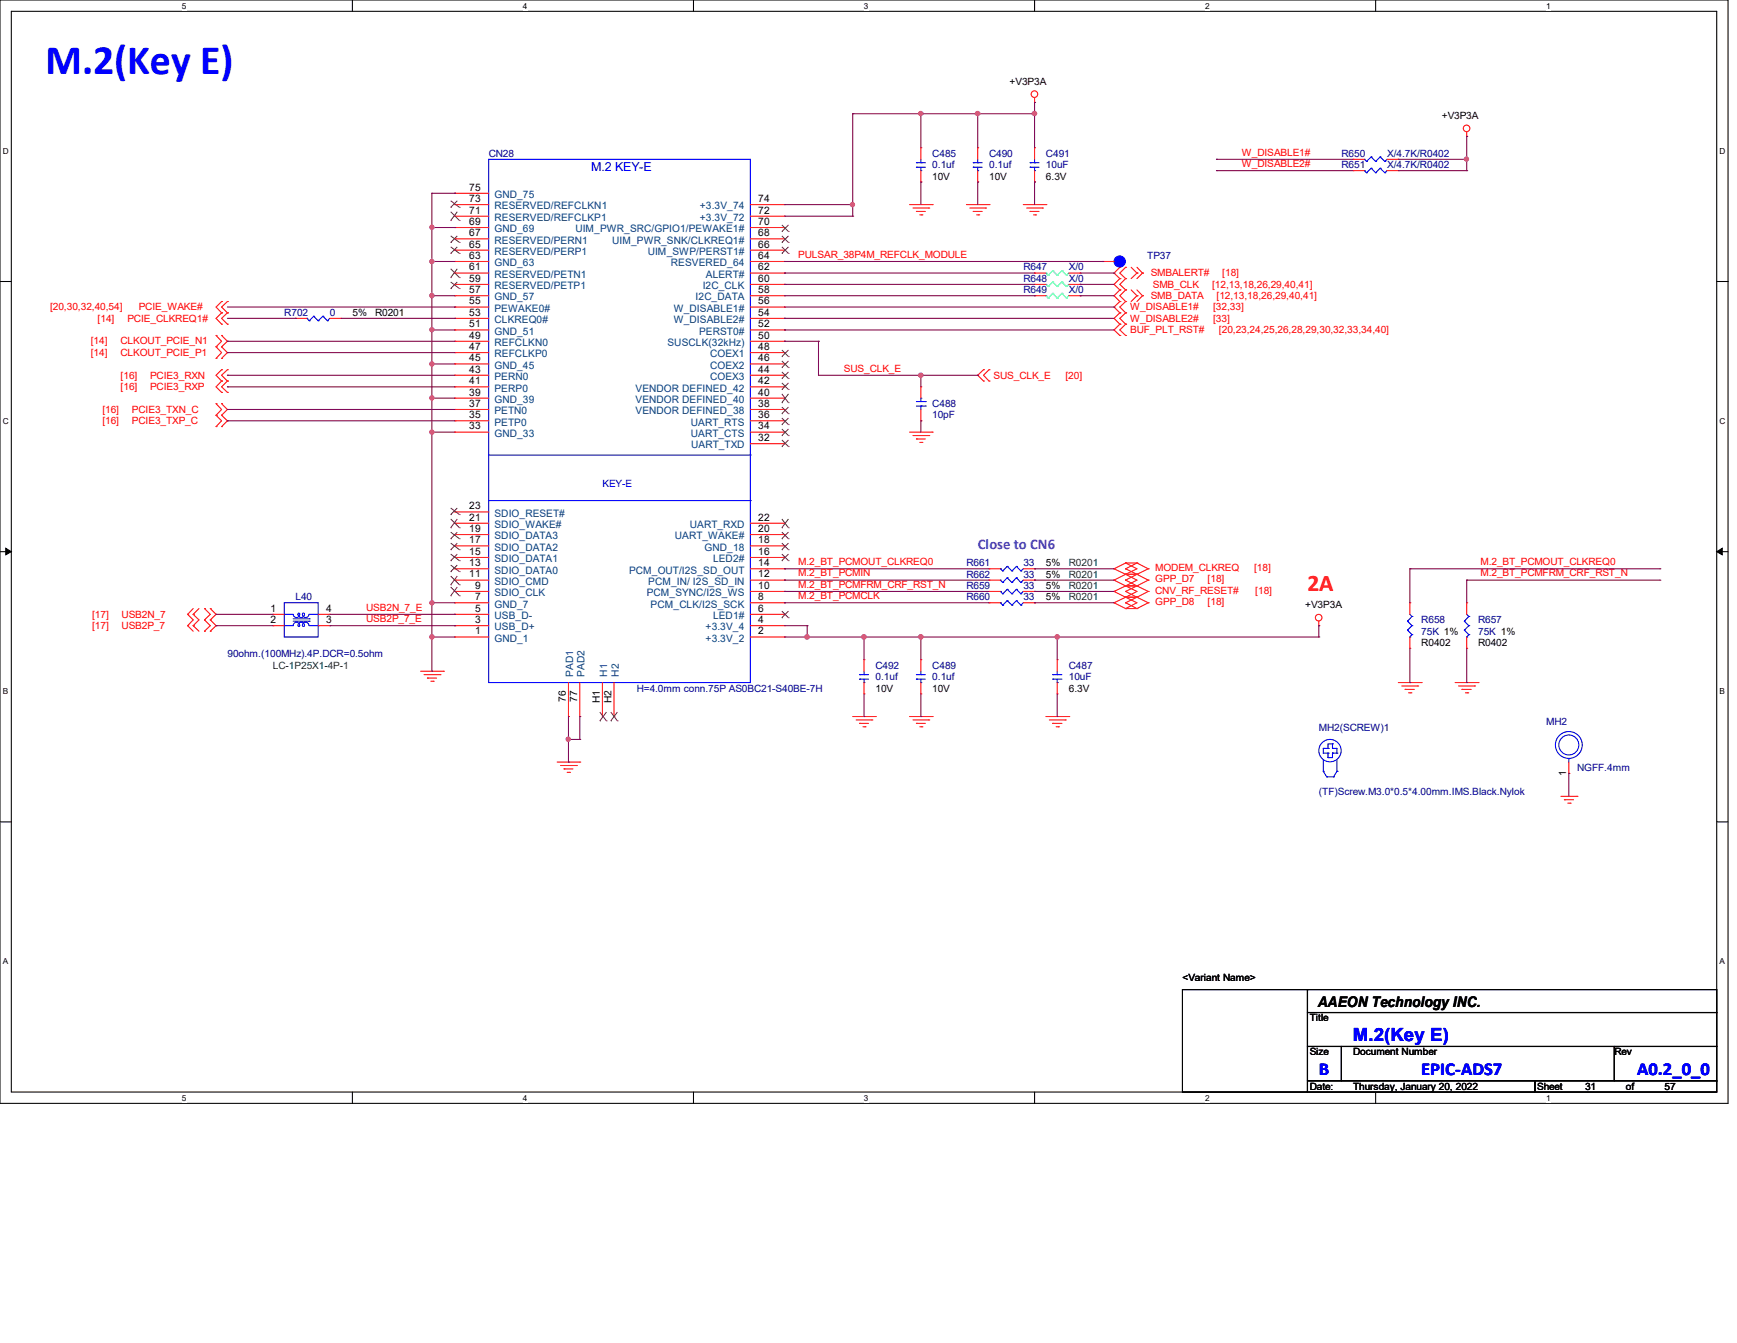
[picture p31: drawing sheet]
<svg xmlns="http://www.w3.org/2000/svg" width="279mm" height="216mm" viewBox="0 0 279 216" stroke-linecap="round" stroke-linejoin="round" font-family="sans-serif">
<defs><g id="words">
<text font-size="6.7" fill="#00f" x="7.3" y="11.9">M.2(Key E)</text>
<text font-size="3.8" fill="#f00" x="210.3" y="95.1">2A</text>
<g font-size="2.9" fill="#00f">
<text x="217.6" y="167.3">M.2(Key E)</text>
<text x="212.1" y="172.8">B</text>
<text x="228.6" y="172.8">EPIC-ADS7</text>
<text x="263.3" y="172.8">A0.2_0_0</text>
</g>
<text font-size="2.4" fill="#8000ff" x="157.3" y="88.2">Close to CN6</text>
<text font-size="2.4" x="211.9" y="161.8">AAEON Technology INC.</text>
<text font-size="2" fill="#00f" x="95.1" y="27.4">M.2 KEY-E</text>
<g font-size="1.7">
<text x="75.5" y="34.3">71</text>
<text x="75.5" y="32.5">73</text>
<text x="75.5" y="30.6">75</text>
<text x="122" y="34.3">72</text>
<text x="122" y="32.5">74</text>
<text x="75.5" y="38">67</text>
<text x="75.5" y="36.2">69</text>
<text x="75.5" y="41.6">63</text>
<text x="75.5" y="39.8">65</text>
<text x="122" y="38">68</text>
<text x="122" y="36.2">70</text>
<text x="122" y="41.6">64</text>
<text x="122" y="39.8">66</text>
<text x="75.5" y="47.1">57</text>
<text x="75.5" y="45.3">59</text>
<text x="75.5" y="43.5">61</text>
<text x="122" y="47.1">58</text>
<text x="122" y="45.3">60</text>
<text x="122" y="43.5">62</text>
<text x="75.5" y="52.6">51</text>
<text x="75.5" y="50.8">53</text>
<text x="75.5" y="48.9">55</text>
<text x="122" y="52.6">52</text>
<text x="122" y="50.8">54</text>
<text x="122" y="48.9">56</text>
<text x="75.5" y="59.9">43</text>
<text x="75.5" y="58.1">45</text>
<text x="75.5" y="56.3">47</text>
<text x="75.5" y="54.4">49</text>
<text x="122" y="59.9">44</text>
<text x="122" y="58.1">46</text>
<text x="122" y="56.3">48</text>
<text x="122" y="54.4">50</text>
<text x="75.5" y="65.4">37</text>
<text x="75.5" y="63.6">39</text>
<text x="75.5" y="61.8">41</text>
<text x="122" y="65.4">38</text>
<text x="122" y="63.6">40</text>
<text x="122" y="61.8">42</text>
<text x="75.5" y="69">33</text>
<text x="75.5" y="67.2">35</text>
<text x="122" y="70.9">32</text>
<text x="122" y="69">34</text>
<text x="122" y="67.2">36</text>
<text x="75.5" y="83.7">21</text>
<text x="75.5" y="81.9">23</text>
<text x="122" y="83.7">22</text>
<text x="75.5" y="87.3">17</text>
<text x="75.5" y="89.2">15</text>
<text x="75.5" y="85.5">19</text>
<text x="122" y="85.5">20</text>
<text x="122" y="89.2">16</text>
<text x="122" y="87.3">18</text>
<text x="75.5" y="92.8">11</text>
<text x="75.5" y="91">13</text>
<text x="76.4" y="94.7">9</text>
<text x="122" y="94.7">10</text>
<text x="122" y="92.8">12</text>
<text x="122" y="91">14</text>
<text x="43.5" y="100.2">2</text>
<text x="43.5" y="98.3">1</text>
<text x="52.5" y="98.3">4</text>
<text x="52.5" y="100.2">3</text>
<text x="76.4" y="102">1</text>
<text x="76.4" y="100.2">3</text>
<text x="76.4" y="98.3">5</text>
<text x="76.4" y="96.5">7</text>
<text x="122" y="102">2</text>
<text x="122" y="100.2">4</text>
<text x="122" y="98.3">6</text>
<text x="122" y="96.5">8</text>
</g>
<g font-size="1.7" fill="#004080">
<text x="79.6" y="35.5">RESERVED/REFCLKP1</text>
<text x="79.6" y="33.7">RESERVED/REFCLKN1</text>
<text x="79.6" y="31.8">GND_75</text>
<text x="112.6" y="35.5">+3.3V_72</text>
<text x="112.6" y="33.7">+3.3V_74</text>
<text x="79.6" y="39.2">RESERVED/PERN1</text>
<text x="79.6" y="37.3">GND_69</text>
<text x="79.6" y="41">RESERVED/PERP1</text>
<text x="92.5" y="37.3">UIM_PWR_SRC/GPIO1/PEWAKE1#</text>
<text x="98.5" y="39.2">UIM_PWR_SNK/CLKREQ1#</text>
<text x="104.2" y="41">UIM_SWP/PERST1#</text>
<text x="79.6" y="46.5">RESERVED/PETP1</text>
<text x="79.6" y="44.7">RESERVED/PETN1</text>
<text x="79.6" y="42.8">GND_63</text>
<text x="107.9" y="42.8">RESVERED_64</text>
<text x="113" y="46.5">I2C_CLK</text>
<text x="113.5" y="44.7">ALERT#</text>
<text x="79.6" y="53.8">GND_51</text>
<text x="79.6" y="51.9">CLKREQ0#</text>
<text x="79.6" y="50.1">PEWAKE0#</text>
<text x="79.6" y="48.3">GND_57</text>
<text x="108.4" y="51.9">W_DISABLE2#</text>
<text x="108.4" y="50.1">W_DISABLE1#</text>
<text x="111.9" y="48.3">I2C_DATA</text>
<text x="112.4" y="53.8">PERST0#</text>
<text x="79.6" y="59.3">GND_45</text>
<text x="79.6" y="57.4">REFCLKP0</text>
<text x="79.6" y="55.6">REFCLKN0</text>
<text x="107.4" y="55.6">SUSCLK(32kHz)</text>
<text x="114.2" y="59.3">COEX2</text>
<text x="114.2" y="57.4">COEX1</text>
<text x="79.6" y="64.8">GND_39</text>
<text x="79.6" y="62.9">PERP0</text>
<text x="79.6" y="61.1">PERN0</text>
<text x="102.2" y="64.8">VENDOR DEFINED_40</text>
<text x="102.2" y="62.9">VENDOR DEFINED_42</text>
<text x="114.2" y="61.1">COEX3</text>
<text x="79.6" y="70.2">GND_33</text>
<text x="79.6" y="68.4">PETP0</text>
<text x="79.6" y="66.6">PETN0</text>
<text x="102.2" y="66.6">VENDOR DEFINED_38</text>
<text x="111.1" y="70.2">UART_CTS</text>
<text x="111.1" y="68.4">UART_RTS</text>
<text x="111.2" y="72.1">UART_TXD</text>
<text x="79.6" y="83.1">SDIO_RESET#</text>
<text x="79.6" y="84.9">SDIO_WAKE#</text>
<text x="79.6" y="88.5">SDIO_DATA2</text>
<text x="79.6" y="86.7">SDIO_DATA3</text>
<text x="108.6" y="86.7">UART_WAKE#</text>
<text x="111" y="84.9">UART_RXD</text>
<text x="113.3" y="88.5">GND_18</text>
<text x="79.6" y="95.8">SDIO_CLK</text>
<text x="79.6" y="94">SDIO_CMD</text>
<text x="79.6" y="92.2">SDIO_DATA0</text>
<text x="79.6" y="90.4">SDIO_DATA1</text>
<text x="101.2" y="92.2">PCM_OUT/I2S_SD_OUT</text>
<text x="104" y="95.8">PCM_SYNC/I2S_WS</text>
<text x="104.3" y="94">PCM_IN/ I2S_SD_IN</text>
<text x="114.7" y="90.4">LED2#</text>
<text x="79.6" y="101.3">USB_D+</text>
<text x="79.6" y="99.5">USB_D-</text>
<text x="79.6" y="97.7">GND_7</text>
<text x="104.7" y="97.7">PCM_CLK/I2S_SCK</text>
<text x="113.5" y="101.3">+3.3V_4</text>
<text x="114.7" y="99.5">LED1#</text>
<text x="79.6" y="103.2">GND_1</text>
<text x="113.5" y="103.2">+3.3V_2</text>
</g>
<g font-size="1.6">
<text x="162.4" y="13.7">+V3P3A</text>
<text x="231.9" y="19.2">+V3P3A</text>
<text x="150" y="28.9">10V</text>
<text x="159.1" y="28.9">10V</text>
<text x="168.2" y="28.9">6.3V</text>
<text x="56.7" y="50.8">5%</text>
<text x="60.3" y="50.8">R0201</text>
<text x="168.2" y="94.7">5%</text>
<text x="168.2" y="91.1">5%</text>
<text x="168.2" y="92.9">5%</text>
<text x="168.2" y="96.5">5%</text>
<text x="209.9" y="97.8">+V3P3A</text>
<text x="228.6" y="103.8">R0402</text>
<text x="237.8" y="103.8">R0402</text>
<text x="91" y="112.8" transform="rotate(-90 91 112.8)">76</text>
<text x="92.8" y="112.8" transform="rotate(-90 92.8 112.8)">77</text>
<text x="96.5" y="113.1" transform="rotate(-90 96.5 113.1)">H1</text>
<text x="98.3" y="113.1" transform="rotate(-90 98.3 113.1)">H2</text>
<text x="140.8" y="111.2">10V</text>
<text x="150" y="111.2">10V</text>
<text x="171.9" y="111.2">6.3V</text>
<text x="251.9" y="124.7" transform="rotate(-90 251.9 124.7)">1</text>
<text x="190.2" y="157.8">&lt;Variant Name&gt;</text>
<text x="210.7" y="164.2">Title</text>
<text x="210.7" y="169.7">Size</text>
<text x="217.7" y="169.7">Document Number</text>
<text x="259.7" y="169.7">Rev</text>
<text x="210.7" y="175.2">Date:</text>
<text x="217.7" y="175.2">Thursday, January 20, 2022</text>
<text x="247.2" y="175.2">Sheet</text>
<text x="255" y="175.2">31</text>
<text x="261.5" y="175.2">of</text>
<text x="267.7" y="175.2">57</text>
</g>
<g font-size="1.6" fill="#000080">
<text x="78.6" y="25.2">CN28</text>
<text x="150" y="25.2">C485</text>
<text x="150" y="27.1">0.1uf</text>
<text x="159.1" y="25.2">C490</text>
<text x="159.1" y="27.1">0.1uf</text>
<text x="168.2" y="25.2">C491</text>
<text x="168.2" y="27.1">10uF</text>
<text x="215.8" y="25.2">R650</text>
<text x="215.8" y="27.1">R651</text>
<text x="223.1" y="25.2">X/4.7K/R0402</text>
<text x="223.1" y="27.1">X/4.7K/R0402</text>
<text x="184.5" y="41.7">TP37</text>
<text x="164.6" y="45.3">R648</text>
<text x="164.6" y="47.2">R649</text>
<text x="164.6" y="43.5">R647</text>
<text x="171.9" y="45.3">X/0</text>
<text x="171.9" y="47.2">X/0</text>
<text x="171.9" y="43.5">X/0</text>
<text x="45.7" y="50.8">R702</text>
<text x="53" y="50.8">0</text>
<text x="150" y="65.4">C488</text>
<text x="150" y="67.3">10pF</text>
<text x="155.5" y="94.7">R659</text>
<text x="155.5" y="91.1">R661</text>
<text x="155.5" y="92.9">R662</text>
<text x="164.6" y="94.7">33</text>
<text x="164.6" y="91.1">33</text>
<text x="164.6" y="92.9">33</text>
<text x="47.5" y="96.5">L40</text>
<text x="155.5" y="96.5">R660</text>
<text x="164.6" y="96.5">33</text>
<text x="228.6" y="100.2">R658</text>
<text x="237.8" y="100.2">R657</text>
<text x="36.6" y="105.7">90ohm.(100MHz).4P.DCR=0.5ohm</text>
<text x="140.8" y="107.5">C492</text>
<text x="150" y="107.5">C489</text>
<text x="171.9" y="107.5">C487</text>
<text x="228.6" y="102">75K 1%</text>
<text x="237.8" y="102">75K 1%</text>
<text x="102.4" y="111.2">H=4.0mm conn.75P AS0BC21-S40BE-7H</text>
<text x="140.8" y="109.3">0.1uf</text>
<text x="150" y="109.3">0.1uf</text>
<text x="171.9" y="109.3">10uF</text>
<text x="212.2" y="117.6">MH2(SCREW)1</text>
<text x="248.7" y="116.6">MH2</text>
<text x="253.7" y="124">NGFF.4mm</text>
<text x="212.2" y="127.8">(TF)Screw.M3.0*0.5*4.00mm.IMS.Black.Nylok</text>
</g>
<g font-size="1.6" fill="#f00">
<text x="199.7" y="25">W_DISABLE1#</text>
<text x="199.7" y="26.8">W_DISABLE2#</text>
<text x="128.4" y="41.4">PULSAR_38P4M_REFCLK_MODULE</text>
<text x="185.1" y="44.4">SMBALERT#</text>
<text x="185.4" y="46.2">SMB_CLK</text>
<text x="195" y="46.2">[12,13,18,26,29,40,41]</text>
<text x="196.6" y="44.4">[18]</text>
<text x="8" y="49.9">[20,30,32,40,54]</text>
<text x="15.7" y="51.7">[14]</text>
<text x="20.5" y="51.7">PCIE_CLKREQ1#</text>
<text x="22.3" y="49.9">PCIE_WAKE#</text>
<text x="181.8" y="49.9">W_DISABLE1#</text>
<text x="181.8" y="53.6">BUF_PLT_RST#</text>
<text x="181.8" y="51.7">W_DISABLE2#</text>
<text x="185.1" y="48">SMB_DATA</text>
<text x="195.1" y="49.9">[32,33]</text>
<text x="195.1" y="51.7">[33]</text>
<text x="195.7" y="48">[12,13,18,26,29,40,41]</text>
<text x="196.1" y="53.6">[20,23,24,25,26,28,29,30,32,33,34,40]</text>
<text x="14.6" y="55.4">[14]</text>
<text x="14.6" y="57.2">[14]</text>
<text x="19.4" y="55.4">CLKOUT_PCIE_N1</text>
<text x="19.4" y="57.2">CLKOUT_PCIE_P1</text>
<text x="135.7" y="59.7">SUS_CLK_E</text>
<text x="19.4" y="60.9">[16]</text>
<text x="19.4" y="62.7">[16]</text>
<text x="24.1" y="60.9">PCIE3_RXN</text>
<text x="24.1" y="62.7">PCIE3_RXP</text>
<text x="159.8" y="60.9">SUS_CLK_E</text>
<text x="171.4" y="60.9">[20]</text>
<text x="16.5" y="66.3">[16]</text>
<text x="16.5" y="68.2">[16]</text>
<text x="21.2" y="66.3">PCIE3_TXN_C</text>
<text x="21.2" y="68.2">PCIE3_TXP_C</text>
<text x="128.4" y="90.8">M.2_BT_PCMOUT_CLKREQ0</text>
<text x="128.4" y="92.7">M.2_BT_PCMIN</text>
<text x="128.4" y="94.5">M.2_BT_PCMFRM_CRF_RST_N</text>
<text x="185.8" y="91.8">MODEM_CLKREQ</text>
<text x="185.8" y="93.6">GPP_D7</text>
<text x="185.8" y="95.4">CNV_RF_RESET#</text>
<text x="194.2" y="93.6">[18]</text>
<text x="201.7" y="91.8">[18]</text>
<text x="201.9" y="95.4">[18]</text>
<text x="238.1" y="92.7">M.2_BT_PCMFRM_CRF_RST_N</text>
<text x="238.1" y="90.8">M.2_BT_PCMOUT_CLKREQ0</text>
<text x="14.8" y="99.3">[17]</text>
<text x="14.8" y="101.1">[17]</text>
<text x="19.6" y="99.3">USB2N_7</text>
<text x="19.6" y="101.1">USB2P_7</text>
<text x="58.9" y="98.2">USB2N_7_E</text>
<text x="58.9" y="100">USB2P_7_E</text>
<text x="128.4" y="96.3">M.2_BT_PCMCLK</text>
<text x="185.8" y="97.2">GPP_D8</text>
<text x="194.2" y="97.2">[18]</text>
</g>
<text font-size="1.6" fill="#00f" x="96.9" y="78.2">KEY-E</text>
<g font-size="1.6" fill="#008000">
<text x="171.9" y="94.7">R0201</text>
<text x="171.9" y="91.1">R0201</text>
<text x="171.9" y="92.9">R0201</text>
<text x="171.9" y="96.5">R0201</text>
<text x="43.9" y="107.5">LC-1P25X1-4P-1</text>
</g>
<g font-size="1.6" fill="#004080">
<text x="92.2" y="108.8" transform="rotate(-90 92.2 108.8)">PAD1</text>
<text x="94" y="108.8" transform="rotate(-90 94 108.8)">PAD2</text>
<text x="97.7" y="108.8" transform="rotate(-90 97.7 108.8)">H1</text>
<text x="99.5" y="108.8" transform="rotate(-90 99.5 108.8)">H2</text>
</g>
<g font-size="1.3">
<text x="29.3" y="1.4">5</text>
<text x="84.1" y="1.4">4</text>
<text x="139" y="1.4">3</text>
<text x="193.8" y="1.4">2</text>
<text x="248.7" y="1.4">1</text>
<text x=".5" y="24.7">D</text>
<text x="276.6" y="24.7">D</text>
<text x=".5" y="68.2">C</text>
<text x="276.6" y="68.2">C</text>
<text x=".5" y="111.6">B</text>
<text x="276.6" y="111.6">B</text>
<text x=".5" y="155">A</text>
<text x="276.6" y="155">A</text>
<text x="29.3" y="177">5</text>
<text x="84.1" y="177">4</text>
<text x="139" y="177">3</text>
<text x="193.8" y="177">2</text>
<text x="248.7" y="177">1</text>
</g>
</g></defs>
<path d="M0 0h278v177.4h-278zM1.8 1.8h274.3v173.8h-274.3z" fill="none" stroke="#000" stroke-width=".17"/>
<g fill="#fff">
<path d="M29.3 .2h.7v1.5h-.7z"/>
<path d="M29.3 175.8h.7v1.4h-.7z"/>
</g>
<path d="M56.7 0v1.8M56.7 175.6v1.8" fill="none" stroke="#000" stroke-width=".17"/>
<g fill="#fff">
<path d="M84.1 .2h.7v1.5h-.7z"/>
<path d="M84.1 175.8h.7v1.4h-.7z"/>
</g>
<path d="M111.5 0v1.8M111.5 175.6v1.8" fill="none" stroke="#000" stroke-width=".17"/>
<g fill="#fff">
<path d="M139 .2h.7v1.5h-.7z"/>
<path d="M139 175.8h.7v1.4h-.7z"/>
</g>
<path d="M166.4 0v1.8M166.4 175.6v1.8" fill="none" stroke="#000" stroke-width=".17"/>
<g fill="#fff">
<path d="M193.8 .2h.8v1.5h-.8z"/>
<path d="M193.8 175.8h.8v1.4h-.8z"/>
</g>
<path d="M221.3 0v1.8M221.3 175.6v1.8" fill="none" stroke="#000" stroke-width=".17"/>
<g fill="#fff">
<path d="M248.7 .2h.7v1.5h-.7z"/>
<path d="M248.7 175.8h.7v1.4h-.7z"/>
<path d="M.5 23.5h.9v1.5h-.9z"/>
<path d="M276.6 23.5h.9v1.5h-.9z"/>
<path d="M.5 67h.9v1.5h-.9z"/>
<path d="M276.6 67h.9v1.5h-.9z"/>
</g>
<path d="M0 45.3h1.8M276.1 45.3h1.9" fill="none" stroke="#000" stroke-width=".17"/>
<g fill="#fff">
<path d="M.5 110.4h.8v1.5h-.8z"/>
<path d="M276.6 110.4h.9v1.5h-.9z"/>
</g>
<path d="M0 88.7h1.8M276.1 88.7h1.9" fill="none" stroke="#000" stroke-width=".17"/>
<path d="M.9 88.1l.9 .6-.9 .5zM276.1 88.7l.9-.6v1.1z" fill="#000" stroke="#000" stroke-width=".16"/>
<g fill="#fff">
<path d="M.5 153.8h.8v1.5h-.8z"/>
<path d="M276.6 153.8h.9v1.5h-.9z"/>
</g>
<path d="M0 132.1h1.8M276.1 132.1h1.9M190.2 159.1h20.1v16.5h-20.1zM210.3 159.1h65.8v3.7h-65.8zM210.3 162.8h65.8v5.4h-65.8zM210.3 168.2h5.5v5.5h-5.5zM210.3 173.7h36.6v1.9h-36.6zM215.8 168.2h43.9v5.5h-43.9zM246.9 173.7h29.2v1.9h-29.2zM259.7 168.2h16.4v5.5h-16.4z" fill="none" stroke="#000" stroke-width=".17"/>
<g fill="none" stroke="#f00" stroke-width=".17">
<path d="M166.4 16.5h.1M166.4 15.7v.8M73.2 38.4h.1M73.2 36.6h.1M73.2 34.8h.1M73.2 32.9h.1M73.2 31.1h.1M73.2 32.9h5.4M73.2 38.4h5.4M73.2 36.6h5.4M73.2 34.8h5.4M73.2 31.1h5.4"/>
<path d="M120.7 32.9h5.5M120.7 38.4h5.5M120.7 36.6h5.5M120.7 34.8h5.5M126.2 38.4h.1M126.2 36.6h.1M126.2 34.8h.1M126.2 32.9h.1M146.3 32.9h3.6M146.9 33.4h2.5M147.4 34h.1M147.4 34h1.4"/>
<path d="M148 34.5h.3M148.1 23.7h.1M148.1 29.3h.1M148.1 23.7v1.9M148.1 27.4v1.9M148.3 34.5h.1M149.4 33.4h.1M149.9 32.9h.1M155.4 32.9h3.7M156 33.4h2.5M156.5 34h.1M156.5 34h1.5"/>
<path d="M157.1 34.5h.3M157.3 23.7h.1M157.3 29.3h.1M157.3 23.7v1.9M157.3 27.4v1.9M157.4 34.5h.1M158.5 33.4h.1M159.1 32.9h.1M164.6 32.9h3.6M165.1 33.4h2.6M165.7 34h.1M165.7 34h1.4"/>
<path d="M166.2 34.5h.4M166.4 23.7h.1M166.4 29.3h.1M166.4 23.7v1.9M166.4 27.4v1.9M166.6 34.5h.1M167.7 33.4h.1M168.2 32.9h.1M217.6 25.6h.1M217.6 27.4h.1M217.6 25.6h1.9M217.6 27.4h1.9"/>
<path d="M223.1 25.6h1.8M223.1 27.4h1.8M224.9 25.6h.1M224.9 27.4h.1M235.9 21.9h.1M235.9 21.2v.7M34.8 53.9h.1M34.8 55.8h.1M34.8 57.6h.1M34.8 53.9l.8 1-.8 .9M34.8 55.8l.8 .9-.8 .9M35.6 55.8h.1"/>
<path d="M35.6 53.9h.1M35.6 57.6h.1M35.6 59.4h.1M35.6 48.5h.1M35.6 50.3h.1M35.6 52.1h.1M35.6 53.9l1 1-1 .9M35.6 55.8l1 .9-1 .9M35.6 59.4l-.8 .9 .8 1M35.6 48.5l-.8 .9 .8 .9M35.6 50.3l-.8 .9 .8 .9M36.6 59.4h.1"/>
<path d="M36.6 48.5h.1M36.6 50.3h.1M36.6 52.1h.1M36.6 59.4l-1 .9 1 1M36.6 48.5l-1 .9 1 .9M36.6 50.3l-1 .9 1 .9M47.5 51.2h.1M47.5 51.2h1.9M53 51.2h1.9M54.9 51.2h.1M73.2 58.5h.1M73.2 56.7h.1"/>
<path d="M73.2 54.9h.1M73.2 53h.1M73.2 51.2h.1M73.2 49.4h.1M73.2 47.5h.1M73.2 45.7h.1M73.2 43.9h.1M73.2 42h.1M73.2 40.2h.1M73.2 45.7h5.4M73.2 47.5h5.4M73.2 58.5h5.4"/>
<path d="M73.2 56.7h5.4M73.2 54.9h5.4M73.2 53h5.4M73.2 51.2h5.4M73.2 49.4h5.4M73.2 43.9h5.4M73.2 42h5.4M73.2 40.2h5.4M120.7 45.7h5.5M120.7 47.5h5.5M120.7 58.5h5.5M120.7 56.7h5.5"/>
<path d="M120.7 54.9h5.5M120.7 53h5.5M120.7 51.2h5.5M120.7 49.4h5.5M120.7 43.9h5.5M120.7 42h5.5M120.7 40.2h5.5M126.2 58.5h.1M126.2 56.7h.1M126.2 54.9h.1M126.2 53h.1M126.2 51.2h.1"/>
<path d="M126.2 49.4h.1M126.2 47.5h.1M126.2 45.7h.1M126.2 43.9h.1M126.2 42h.1M126.2 40.2h.1M158.2 59.4h.1M158.2 59.4l-.9 .9 .9 1M159.1 59.4h.1M159.1 59.4l-.9 .9 .9 1M166.4 45.7h.1M166.4 47.5h.1"/>
<path d="M166.4 43.9h.1M166.4 45.7h1.8M166.4 47.5h1.8M166.4 43.9h1.8M171.9 45.7h1.8M171.9 47.5h1.8M171.9 43.9h1.8M173.7 45.7h.1M173.7 47.5h.1M173.7 43.9h.1M177.4 42h.1M177.4 42h1.8"/>
<path d="M180.1 48.5h.1M180.1 50.3h.1M180.1 52.1h.1M180.1 53.9h.1M180.1 44.8h.1M180.1 46.6h.1M180.1 43h.1M180.1 48.5l-.9 .9 .9 .9M180.1 52.1l-.9 .9 .9 .9M180.1 44.8l-.9 .9 .9 .9M180.1 46.6l-.9 .9 .9 1M180.1 50.3l-.9 .9 .9 .9"/>
<path d="M180.1 43l-.9 .9 .9 .9M181.1 50.3h.1M181.1 48.5h.1M181.1 53.9h.1M181.1 52.1h.1M181.1 46.6h.1M181.1 44.8h.1M181.1 43h.1M181.1 48.5l-1 .9 1 .9M181.1 52.1l-1 .9 1 .9M181.1 44.8l-1 .9 1 .9M181.1 46.6l-1 .9 1 1"/>
<path d="M181.1 50.3l-1 .9 1 .9M181.1 43l-1 .9 1 .9M181.9 46.6l1 .9M181.9 43l1 .9M182.9 47.5h.1M182.9 43.9h.1M182.9 47.5l-1 1M182.9 46.6l.9 .9M182.9 43.9l-1 .9M182.9 43l.9 .9M183.8 47.5h.1M183.8 43.9h.1"/>
<path d="M183.8 43.9l-.9 .9M183.8 47.5l-.9 1M34.8 64.9h.1M34.8 66.8h.1M34.8 68.6h.1M34.8 64.9l.8 .9-.8 1M34.8 66.8l.8 .8-.8 1M35.6 61.3h.1M35.6 63.1h.1M35.6 66.8h.1M35.6 64.9h.1M35.6 68.6h.1"/>
<path d="M35.6 61.3l-.8 .9 .8 .9M35.6 64.9l1 .9-1 1M35.6 66.8l1 .8-1 1M36.6 61.3h.1M36.6 63.1h.1M36.6 61.3l-1 .9 1 .9M73.2 69.5h.1M73.2 67.6h.1M73.2 65.8h.1M73.2 64h.1M73.2 62.2h.1M73.2 60.3h.1"/>
<path d="M73.2 69.5h5.4M73.2 67.6h5.4M73.2 65.8h5.4M73.2 64h5.4M73.2 62.2h5.4M73.2 60.3h5.4M120.7 69.5h5.5M120.7 71.3h5.5M120.7 67.6h5.5M120.7 65.8h5.5M120.7 64h5.5M120.7 62.2h5.5"/>
<path d="M120.7 60.3h5.5M126.2 71.3h.1M126.2 69.5h.1M126.2 67.6h.1M126.2 65.8h.1M126.2 64h.1M126.2 62.2h.1M126.2 60.3h.1M146.3 69.5h3.6M146.9 70h2.5M147.4 70.6h.1M147.4 70.6h1.4"/>
<path d="M148 71.1h.3M148.1 67.6h.1M148.1 62.2h.1M148.1 62.2v1.8M148.1 65.8v1.8M148.3 71.1h.1M149.4 70h.1M149.9 69.5h.1M158.2 61.3h.1M159.1 61.3h.1M30.2 98.8h.1M30.2 98.8l.9 .9-.9 .9"/>
<path d="M31.1 98.8h.1M31.1 97.8l-.9 1M31.1 98.8l.9 .9-.9 .9M32 97.8l-.9 1M32.9 97.8h.1M32.9 99.7h.1M32.9 97.8l.9 1-.9 .9M32.9 99.7l.9 .9-.9 .9M33.8 99.7h.1M33.8 97.8h.1M33.8 97.8l1 1-1 .9M33.8 99.7l1 .9-1 .9"/>
<path d="M43.9 98.8h.1M43.9 98.8h1.8M51.2 98.8h1.8M53 98.8h.1M73.2 98.8h.1M73.2 96.9h.1M73.2 95.1h.1M73.2 93.3h.1M73.2 84.1h.1M73.2 82.3h.1M73.2 87.8h.1M73.2 91.4h.1"/>
<path d="M73.2 89.6h.1M73.2 85.9h.1M73.2 96.9h5.4M73.2 98.8h5.4M73.2 95.1h5.4M73.2 93.3h5.4M73.2 85.9h5.4M73.2 84.1h5.4M73.2 82.3h5.4M73.2 91.4h5.4M73.2 89.6h5.4M73.2 87.8h5.4"/>
<path d="M120.7 96.9h5.5M120.7 98.8h5.5M120.7 95.1h5.5M120.7 93.3h5.5M120.7 85.9h5.5M120.7 84.1h5.5M120.7 91.4h5.5M120.7 89.6h5.5M120.7 87.8h5.5M126.2 98.8h.1M126.2 96.9h.1M126.2 95.1h.1"/>
<path d="M126.2 85.9h.1M126.2 84.1h.1M126.2 93.3h.1M126.2 91.4h.1M126.2 89.6h.1M126.2 87.8h.1M159.1 96.9h.1M159.1 95.1h.1M159.1 91.4h.1M159.1 93.3h.1M159.1 96.9h1.8M159.1 95.1h1.8"/>
<path d="M159.1 93.3h1.8M159.1 91.4h1.8M164.6 96.9h1.8M164.6 95.1h1.8M164.6 93.3h1.8M164.6 91.4h1.8M166.4 96.9h.1M166.4 95.1h.1M166.4 91.4h.1M166.4 93.3h.1M179.2 91.4h.1M179.2 93.3h.1"/>
<path d="M179.2 96.9h.1M179.2 95.1h.1M179.2 91.4l1.9 .9M179.2 93.3l1.9 .9M179.2 96.9l1.9 .9M179.2 95.1l1.9 .9M181.1 90.5h.1M181.1 92.3h.1M181.1 91.4h.1M181.1 94.2h.1M181.1 93.3h.1M181.1 96h.1"/>
<path d="M181.1 97.8h.1M181.1 96.9h.1M181.1 95.1h.1M181.1 92.3h1.8M181.1 90.5h1.8M181.1 90.5l-1.9 .9M181.1 90.5l1.8 .9-1.8 .9M181.1 91.4l1.8 .9M181.1 94.2h1.8M181.1 92.3l-1.9 1M181.1 92.3l1.8 1-1.8 .9M181.1 93.3l1.8 .9"/>
<path d="M181.1 97.8h1.8M181.1 96h1.8M181.1 96l-1.9 .9M181.1 96l1.8 .9-1.8 .9M181.1 96.9l1.8 .9M181.1 94.2l-1.9 .9M181.1 94.2l1.8 .9-1.8 .9M181.1 95.1l1.8 .9M182.9 92.3h.1M182.9 90.5h.1M182.9 94.2h.1M182.9 97.8h.1"/>
<path d="M182.9 96h.1M182.9 90.5l1.8 .9M182.9 90.5l-1.8 .9M182.9 92.3l1.8 1M182.9 92.3l-1.8 1M182.9 96l1.8 .9M182.9 96l-1.8 .9M182.9 94.2l1.8 .9M182.9 94.2l-1.8 .9M184.7 91.4h.1M184.7 93.3h.1M184.7 96.9h.1"/>
<path d="M184.7 95.1h.1M184.7 91.4l-1.8 .9M184.7 93.3l-1.8 .9M184.7 96.9l-1.8 .9M184.7 95.1l-1.8 .9M212.1 99.9v.7M226.8 96.9h.1M226.8 96.9v1.9M235.9 96.9h.1M235.9 96.9v1.9M30.2 100.6h.1M30.2 100.6l.9 .9"/>
<path d="M31.1 100.6h.1M31.1 100.6l.9 .9M32.9 101.5h.1M33.8 101.5h.1M43.9 100.6h.1M43.9 100.6h1.8M51.2 100.6h1.8M53 100.6h.1M67.6 107.9h3.7M68.2 108.5h2.6M68.7 109h.1M68.7 109h1.5"/>
<path d="M69.3 109.5h.4M69.7 109.5h.1M70.8 108.5h.1M71.3 107.9h.1M73.2 102.4h.1M73.2 100.6h.1M73.2 102.4h5.4M73.2 100.6h5.4M91.4 115.2h.1M91.4 109.7v5.5M93.3 115.2h.1M93.3 109.7v5.5"/>
<path d="M96.9 115.2h.1M96.9 109.7v5.5M98.8 115.2h.1M98.8 109.7v5.5M120.7 102.4h5.5M120.7 100.6h5.5M126.2 102.4h.1M126.2 100.6h.1M137.2 115.2h3.6M137.7 115.7h2.6M138.3 116.3h.1M138.3 116.3h1.4"/>
<path d="M138.8 116.8h.3M139 106h.1M139 111.5h.1M139 106v1.9M139 109.7v1.8M139.1 116.8h.1M140.3 115.7h.1M140.8 115.2h.1M146.3 115.2h3.6M146.9 115.7h2.5M147.4 116.3h.1M147.4 116.3h1.4"/>
<path d="M148 116.8h.3M148.1 106h.1M148.1 111.5h.1M148.1 106v1.9M148.1 109.7v1.8M148.3 116.8h.1M149.4 115.7h.1M149.9 115.2h.1M168.2 115.2h3.7M168.8 115.7h2.6M169.3 116.3h.1M169.3 116.3h1.5"/>
<path d="M169.9 116.8h.4M170.1 106h.1M170.1 111.5h.1M170.1 106v1.9M170.1 109.7v1.8M170.3 116.8h.1M171.4 115.7h.1M171.9 115.2h.1M212.1 100.6h.1M224.9 109.7h3.7M225.5 110.3h2.5M226 110.8h.1"/>
<path d="M226 110.8h1.5M226.6 111.4h.3M226.8 104.2h.1M226.8 102.4v1.8M226.9 111.4h.1M228 110.3h.1M228.6 109.7h.1M234.1 109.7h3.6M234.6 110.3h2.6M235.2 110.8h.1M235.2 110.8h1.4M235.7 111.4h.4"/>
<path d="M235.9 104.2h.1M235.9 102.4v1.8M236.1 111.4h.1M237.2 110.3h.1M237.7 109.7h.1M89.6 122.5h3.7M90.2 123.1h2.5M90.7 123.6h.1M90.7 123.6h1.5M91.2 124.2h.4M91.6 124.2h.1M92.7 123.1h.1"/>
<path d="M93.3 122.5h.1M251.1 128h2.6M251.6 128.6h.1M251.6 128.6h1.5M252.2 129.1h.4M252.3 124.3h.1M252.3 122.5v1.8M252.6 129.1h.1M253.7 128h.1"/>
<circle cx="166.4" cy="15.1" r=".53"/>
<circle cx="235.9" cy="20.6" r=".53"/>
<circle cx="212.1" cy="99.3" r=".53"/>
</g>
<g fill="none" stroke="#00ff80" stroke-width=".17">
<path d="M168.2 45.7h.1M168.2 47.5h.1M168.2 43.9h.1M168.2 45.7l.4 .4M168.2 47.5l.4 .4M168.2 43.9l.4 .3M168.6 46.1h.1M168.6 47.9h.1M168.6 44.2h.1M169.3 45.3h.1M169.3 47.2h.1M169.3 43.5h.1"/>
<path d="M169.3 45.3l-.7 .8M169.3 45.3l.8 .8M169.3 47.2l-.7 .7M169.3 47.2l.8 .7M169.3 43.5l-.7 .7M169.3 43.5l.8 .7M170.1 46.1h.1M170.1 47.9h.1M170.1 44.2h.1M170.8 45.3h.1M170.8 47.2h.1M170.8 43.5h.1"/>
<path d="M170.8 45.3l.7 .8M170.8 45.3l-.7 .8M170.8 47.2l.7 .7M170.8 47.2l-.7 .7M170.8 43.5l.7 .7M170.8 43.5l-.7 .7M171.5 46.1h.1M171.5 47.9h.1M171.5 44.2h.1M171.9 45.7l-.4 .4M171.9 47.5l-.4 .4M171.9 43.9l-.4 .3"/>
</g>
<g fill="none" stroke="#00f" stroke-width=".17">
<path d="M78.6 25.6h42.1v84.1h-42.1zM147.4 26.9h.1M147.4 26.2h.1M147.4 26.9h1.4M147.4 26.2h1.4M148.1 27.4h.1M148.1 26.2h.1M148.1 25.6v.6M148.1 26.9v.5M156.5 26.9h.1M156.5 26.2h.1M156.5 26.9h1.5"/>
<path d="M156.5 26.2h1.5M157.3 27.4h.1M157.3 26.2h.1M157.3 25.6v.6M157.3 26.9v.5M165.7 26.9h.1M165.7 26.2h.1M165.7 26.9h1.4M165.7 26.2h1.4M166.4 27.4h.1M166.4 26.2h.1M166.4 25.6v.6"/>
<path d="M166.4 26.9v.5M219.5 25.6h.1M219.5 27.4h.1M219.5 25.6l.3 .4M219.5 27.4l.3 .4M219.8 26h.1M219.8 27.8h.1M220.6 25.2h.1M220.6 27.1h.1M220.6 25.2l-.8 .8M220.6 25.2l.7 .8M220.6 27.1l-.8 .7"/>
<path d="M220.6 27.1l.7 .7M221.3 26h.1M221.3 27.8h.1M222 25.2h.1M222 27.1h.1M222 25.2l.8 .8M222 25.2l-.7 .8M222 27.1l.8 .7M222 27.1l-.7 .7M222.8 26h.1M222.8 27.8h.1M223.1 25.6l-.3 .4"/>
<path d="M223.1 27.4l-.3 .4M49.4 51.2h.1M49.4 51.2l.3 .4M49.7 51.6h.1M50.5 50.8h.1M50.5 50.8l-.8 .8M50.5 50.8l.7 .8M51.2 51.6h.1M51.9 50.8h.1M51.9 50.8l.8 .8M51.9 50.8l-.7 .8M52.7 51.6h.1"/>
<path d="M53 51.2l-.3 .4M78.6 73.2h42.1M120.7 73.2h.1M147.4 64.6h1.4M147.4 65.3h1.4M148.1 64h.1M148.1 65.3h.1M148.1 64v.6M148.1 65.3v.5M148.8 64.6h.1M148.8 65.3h.1M45.7 96.9h5.5v5.5h-5.5z"/>
<path d="M45.7 98.8h.1M47.2 99.9h2.5M47.2 99.5h2.5M49.7 98.8a.52 .52 0 0 1-.6 .5 .52 .52 0 0 1-.4-.7h.2a.51 .51 0 0 1-.5 .7 .51 .51 0 0 1-.4-.7h.2a.52 .52 0 0 1-.4 .7 .52 .52 0 0 1-.6-.5h-1.5M49.7 99.9h.1M49.7 99.5h.1M49.7 98.8h1.5M51.2 98.8h.1M78.6 80.5h42.1M120.7 80.5h.1M160.9 96.9h.1M160.9 95.1h.1"/>
<path d="M160.9 91.4h.1M160.9 93.3h.1M160.9 96.9l.4 .4M160.9 95.1l.4 .4M160.9 91.4l.4 .4M160.9 93.3l.4 .3M161.3 97.3h.1M161.3 95.5h.1M161.3 91.8h.1M161.3 93.6h.1M162 96.6h.1M162 94.7h.1"/>
<path d="M162 91.1h.1M162 92.9h.1M162 96.6l-.7 .7M162 96.6l.8 .7M162 94.7l-.7 .8M162 94.7l.8 .8M162 91.1l-.7 .7M162 91.1l.8 .7M162 92.9l-.7 .7M162 92.9l.8 .7M162.8 97.3h.1M162.8 95.5h.1"/>
<path d="M162.8 91.8h.1M162.8 93.6h.1M163.5 96.6h.1M163.5 94.7h.1M163.5 91.1h.1M163.5 92.9h.1M163.5 96.6l.7 .7M163.5 96.6l-.7 .7M163.5 94.7l.7 .8M163.5 94.7l-.7 .8M163.5 91.1l.7 .7M163.5 91.1l-.7 .7"/>
<path d="M163.5 92.9l.7 .7M163.5 92.9l-.7 .7M164.2 97.3h.1M164.2 95.5h.1M164.2 91.8h.1M164.2 93.6h.1M164.6 96.9l-.4 .4M164.6 95.1l-.4 .4M164.6 91.4l-.4 .4M164.6 93.3l-.4 .3M226.4 99.9h.1M226.4 99.9l.7 .7"/>
<path d="M226.8 98.8l.3 .3M227.1 99.1h.1M227.1 99.1l-.7 .8M235.5 99.9h.1M235.5 99.9l.8 .7M235.9 98.8l.4 .3M236.3 99.1h.1M236.3 99.1l-.8 .8M45.7 100.6h.1M49.7 100.6a.51 .51 0 0 0-.6-.6 .51 .51 0 0 0-.4 .7h.2a.49 .49 0 0 0-.5-.7 .49 .49 0 0 0-.4 .7l.2-.1a.53 .53 0 0 0-.5-.6 .53 .53 0 0 0-.5 .6h-1.5M49.7 100.6h1.5M51.2 100.6h.1"/>
<path d="M138.3 109.2h.1M138.3 108.5h.1M138.3 109.2h1.4M138.3 108.5h1.4M139 109.7h.1M139 108.5h.1M139 107.9v.6M139 109.2v.5M147.4 109.2h.1M147.4 108.5h.1M147.4 109.2h1.4M147.4 108.5h1.4"/>
<path d="M148.1 109.7h.1M148.1 108.5h.1M148.1 107.9v.6M148.1 109.2v.5M169.3 109.2h.1M169.3 108.5h.1M169.3 109.2h1.5M169.3 108.5h1.5M170.1 109.7h.1M170.1 108.5h.1M170.1 107.9v.6M170.1 109.2v.5"/>
<path d="M214.3 119.6h.1M214.3 119.6h-.7v.7M214.3 119.6v.7M226.4 101.3h.1M226.4 101.3l.7 .7M226.8 102.4h.1M227.1 102h.1M227.1 100.6h.1M227.1 102l-.3 .4M227.1 100.6l-.7 .7M235.5 101.3h.1M235.5 101.3l.8 .7"/>
<path d="M235.9 102.4h.1M236.3 102h.1M236.3 100.6h.1M236.3 102l-.4 .4M236.3 100.6l-.8 .7M212.9 124h.1M212.9 120.3h.1M212.9 120.3v.8h.7M212.9 122.2v1.8M212.9 124l.5 .9M212.9 120.3h.7M213.4 124.9h.1"/>
<path d="M213.4 124.9h1.1M213.6 120.3h.1M213.6 121.1h.1M213.6 121.8h.1M213.6 121.1v.7M214.3 120.3h.1M214.3 121.1h.1M214.3 120.3h.8v.8M214.3 121.1v.7h-.7M214.3 121.1h.8M214.5 124.9h.1M215.1 124h.1"/>
<path d="M215.1 121.1h.1M215.1 122.2v1.8M215.1 124l-.6 .9M252.3 122h.1M252.3 122v.5"/>
<circle cx="252.3" cy="119.8" r="2.16"/>
<circle cx="252.3" cy="119.8" r="1.61"/>
<circle cx="213.9" cy="120.7" r="1.8"/>
</g>
<g fill="none" stroke="#804000" stroke-width=".16">
<path d="M72.5 39h.1M72.5 35.5h.1M72.5 33.3h.1M72.5 37.9l1.4 1.1M72.5 34l1.4 1.5M72.5 32.3l1.4 1M72.5 39.7l1.4 1M73.6 37.9l-1.1 1.1M73.6 34l-1.1 1.5M73.6 32.3l-1.1 1M73.6 39.7l-1.1 1M73.9 39h.1"/>
<path d="M73.9 35.5h.1M73.9 33.3h.1M125.8 39h.1M125.8 37.2h.1M125.8 37.9l1 1.1M125.8 36.2l1 1M125.8 39.7l1 1M126.8 39h.1M126.8 37.2h.1M126.8 37.9l-1 1.1M126.8 36.2l-1 1M126.8 39.7l-1 1"/>
<path d="M72.5 46.4h.1M72.5 44.6h.1M72.5 40.7h.1M72.5 45.3l1.4 1.1M72.5 43.2l1.4 1.4M73.6 45.3l-1.1 1.1M73.6 43.2l-1.1 1.4M73.9 46.4h.1M73.9 44.6h.1M73.9 40.7h.1M125.8 59.1h.1M125.8 57.3h.1"/>
<path d="M125.8 40.7h.1M125.8 59.8l1 1.1M125.8 58l1 1.1M125.8 56.3l1 1M126.8 59.1h.1M126.8 57.3h.1M126.8 40.7h.1M126.8 59.8l-1 1.1M126.8 58l-1 1.1M126.8 56.3l-1 1M125.8 71.8h.1M125.8 70h.1"/>
<path d="M125.8 68.3h.1M125.8 66.5h.1M125.8 64.7h.1M125.8 62.6h.1M125.8 60.9h.1M125.8 70.7l1 1.1M125.8 69l1 1M125.8 67.2l1 1.1M125.8 65.4l1 1.1M125.8 63.3l1 1.4M125.8 61.6l1 1M126.8 71.8h.1"/>
<path d="M126.8 70h.1M126.8 68.3h.1M126.8 66.5h.1M126.8 64.7h.1M126.8 62.6h.1M126.8 60.9h.1M126.8 70.7l-1 1.1M126.8 69l-1 1M126.8 67.2l-1 1.1M126.8 65.4l-1 1.1M126.8 63.3l-1 1.4M126.8 61.6l-1 1"/>
<path d="M72.5 95.8h.1M72.5 94h.1M72.5 84.8h.1M72.5 82.7h.1M72.5 88.4h.1M72.5 91.9h.1M72.5 90.1h.1M72.5 86.6h.1M72.5 94.4l1.4 1.4M72.5 92.6l1.4 1.4M72.5 83.4l1.4 1.4M72.5 81.7l1.4 1"/>
<path d="M72.5 87.3l1.4 1.1M72.5 90.8l1.4 1.1M72.5 89.1l1.4 1M72.5 85.5l1.4 1.1M73.6 94.4l-1.1 1.4M73.6 92.6l-1.1 1.4M73.6 83.4l-1.1 1.4M73.6 81.7l-1.1 1M73.6 87.3l-1.1 1.1M73.6 90.8l-1.1 1.1M73.6 89.1l-1.1 1M73.6 85.5l-1.1 1.1"/>
<path d="M73.9 95.8h.1M73.9 94h.1M73.9 84.8h.1M73.9 82.7h.1M73.9 88.4h.1M73.9 91.9h.1M73.9 90.1h.1M73.9 86.6h.1M125.8 99.3h.1M125.8 86.6h.1M125.8 84.8h.1M125.8 90.1h.1"/>
<path d="M125.8 88.4h.1M125.8 98.2l1 1.1M125.8 85.5l1 1.1M125.8 83.4l1 1.4M125.8 89.1l1 1M125.8 87.3l1 1.1M126.8 99.3h.1M126.8 86.6h.1M126.8 84.8h.1M126.8 90.1h.1M126.8 88.4h.1M126.8 98.2l-1 1.1"/>
<path d="M126.8 85.5l-1 1.1M126.8 83.4l-1 1.4M126.8 89.1l-1 1M126.8 87.3l-1 1.1M96.5 115.9h.1M96.5 114.5l1 1.4M97.5 115.9h.1M97.5 114.5l-1 1.4M98.2 115.9h.1M98.2 114.5l1.1 1.4M99.3 115.9h.1M99.3 114.5l-1.1 1.4"/>
</g>
<circle cx="180.1" cy="42" r=".9" fill="#00f" stroke="#00f" stroke-width=".17"/>
<g fill="none" stroke="#800040" stroke-width=".17">
<path d="M137.2 18.3h.1M137.2 18.3h29.2M137.2 18.3v16.5M148.1 18.3h.1M148.1 18.3v5.4M157.3 18.3h.1M157.3 18.3v5.4M166.4 16.5h.1M166.4 18.3h.1M166.4 16.5v7.2M69.5 31.1h.1M69.5 36.6h3.7"/>
<path d="M69.5 31.1v76.8M69.5 31.1h3.7M73.2 36.6h.1M73.2 31.1h.1M126.2 32.9h11M126.2 34.8h11M137.2 32.9h.1M137.2 34.8h.1M148.1 29.3h.1M148.1 29.3v3.6M157.3 29.3h.1M157.3 29.3v3.6"/>
<path d="M166.4 29.3h.1M166.4 29.3v3.6M195.7 25.6h.1M195.7 27.4h.1M195.7 25.6h21.9M195.7 27.4h21.9M224.9 25.6h11M224.9 27.4h11M235.9 25.6h.1M235.9 21.9h.1M235.9 27.4h.1M235.9 21.9v5.5"/>
<path d="M36.6 54.9h.1M36.6 56.7h.1M36.6 49.4h36.6M36.6 54.9h36.6M36.6 56.7h36.6M36.6 51.2h10.9M47.5 51.2h.1M54.9 51.2h18.3M69.5 42h.1M69.5 47.5h.1M69.5 53h.1M69.5 58.5h.1"/>
<path d="M69.5 53h3.7M69.5 42h3.7M69.5 47.5h3.7M69.5 58.5h3.7M73.2 49.4h.1M73.2 51.2h.1M126.2 53h.1M126.2 45.7h.1M126.2 51.2h.1M126.2 54.9h.1M126.2 43.9h.1M126.2 49.4h53"/>
<path d="M126.2 53h53M126.2 54.9h5.5M126.2 51.2h53M126.2 42h51.2M126.2 47.5h40.2M126.2 45.7h40.2M126.2 43.9h40.2M131.7 54.9h.1M131.7 54.9v5.4h25.6M166.4 47.5h.1M173.7 45.7h.1M173.7 47.5h.1"/>
<path d="M173.7 47.5h5.5M173.7 45.7h5.5M173.7 43.9h5.5M177.4 42h.1M179.2 49.4h.1M179.2 43.9h.1M36.6 60.3h.1M36.6 62.2h.1M36.6 67.6h.1M36.6 65.8h.1M36.6 60.3h36.6M36.6 62.2h36.6"/>
<path d="M36.6 67.6h36.6M36.6 65.8h36.6M69.5 64h.1M69.5 69.5h.1M69.5 64h3.7M69.5 69.5h3.7M148.1 60.3h.1M148.1 67.6h.1M148.1 60.3v1.9M148.1 67.6v1.9M157.3 60.3h.1M34.8 98.8h.1"/>
<path d="M34.8 98.8h9.1M53 98.8h20.2M69.5 96.9h.1M69.5 96.9h3.7M73.2 98.8h.1M126.2 91.4h.1M126.2 93.3h.1M126.2 95.1h.1M126.2 96.9h.1M126.2 96.9h32.9M126.2 91.4h32.9M126.2 93.3h32.9"/>
<path d="M126.2 95.1h32.9M166.4 91.4h.1M166.4 93.3h.1M166.4 95.1h.1M166.4 96.9h.1M166.4 96.9h12.8M166.4 91.4h12.8M166.4 93.3h12.8M166.4 95.1h12.8M226.8 91.4h.1M226.8 91.4h40.2M226.8 91.4v5.5"/>
<path d="M235.9 93.3h.1M235.9 93.3v3.6M235.9 93.3h31.1M267 93.3h.1M267 91.4h.1M34.8 100.6h.1M34.8 100.6h9.1M53 100.6h20.2M69.5 102.4h.1M69.5 107.9h.1M69.5 102.4h3.7M73.2 100.6h.1"/>
<path d="M91.4 118.9h.1M91.4 115.2v7.3M91.4 118.9h1.9M93.3 118.9h.1M93.3 115.2h.1M93.3 115.2v3.7M126.2 102.4h85.9M126.2 100.6h3.6M129.8 102.4h.1M129.8 100.6h.1M129.8 100.6v1.8M139 102.4h.1"/>
<path d="M139 115.2h.1M139 102.4v3.6M139 111.5v3.7M148.1 115.2h.1M148.1 102.4h.1M148.1 102.4v3.6M148.1 111.5v3.7M170.1 102.4h.1M170.1 115.2h.1M170.1 102.4v3.6M170.1 111.5v3.7M212.1 100.6h.1"/>
<path d="M212.1 102.4h.1M212.1 100.6v1.8M226.8 109.7h.1M226.8 104.2v5.5M235.9 109.7h.1M235.9 104.2v5.5M91.4 122.5h.1M252.3 124.3h.1M252.3 124.3v3.7"/>
</g>
<g fill="#f0f" stroke="#f0f" stroke-width=".17">
<circle cx="148.1" cy="102.4" r=".36"/>
<circle cx="139" cy="102.4" r=".36"/>
<circle cx="148.1" cy="18.2" r=".35"/>
<circle cx="166.4" cy="18.2" r=".35"/>
<circle cx="69.5" cy="36.5" r=".34"/>
<circle cx="69.5" cy="42" r=".34"/>
<circle cx="69.5" cy="47.5" r=".35"/>
<circle cx="69.5" cy="53" r=".34"/>
<circle cx="69.5" cy="58.5" r=".34"/>
<circle cx="69.5" cy="64" r=".34"/>
<circle cx="69.5" cy="69.5" r=".34"/>
<circle cx="69.5" cy="96.9" r=".34"/>
<circle cx="69.5" cy="102.4" r=".35"/>
<circle cx="91.4" cy="118.8" r=".34"/>
<circle cx="129.8" cy="102.4" r=".36"/>
<circle cx="137.1" cy="32.9" r=".34"/>
<circle cx="157.3" cy="18.2" r=".35"/>
<circle cx="235.9" cy="25.6" r=".34"/>
<circle cx="148.1" cy="60.3" r=".35"/>
<circle cx="170" cy="102.4" r=".35"/>
</g>
<use href="#words"/>
</svg>
